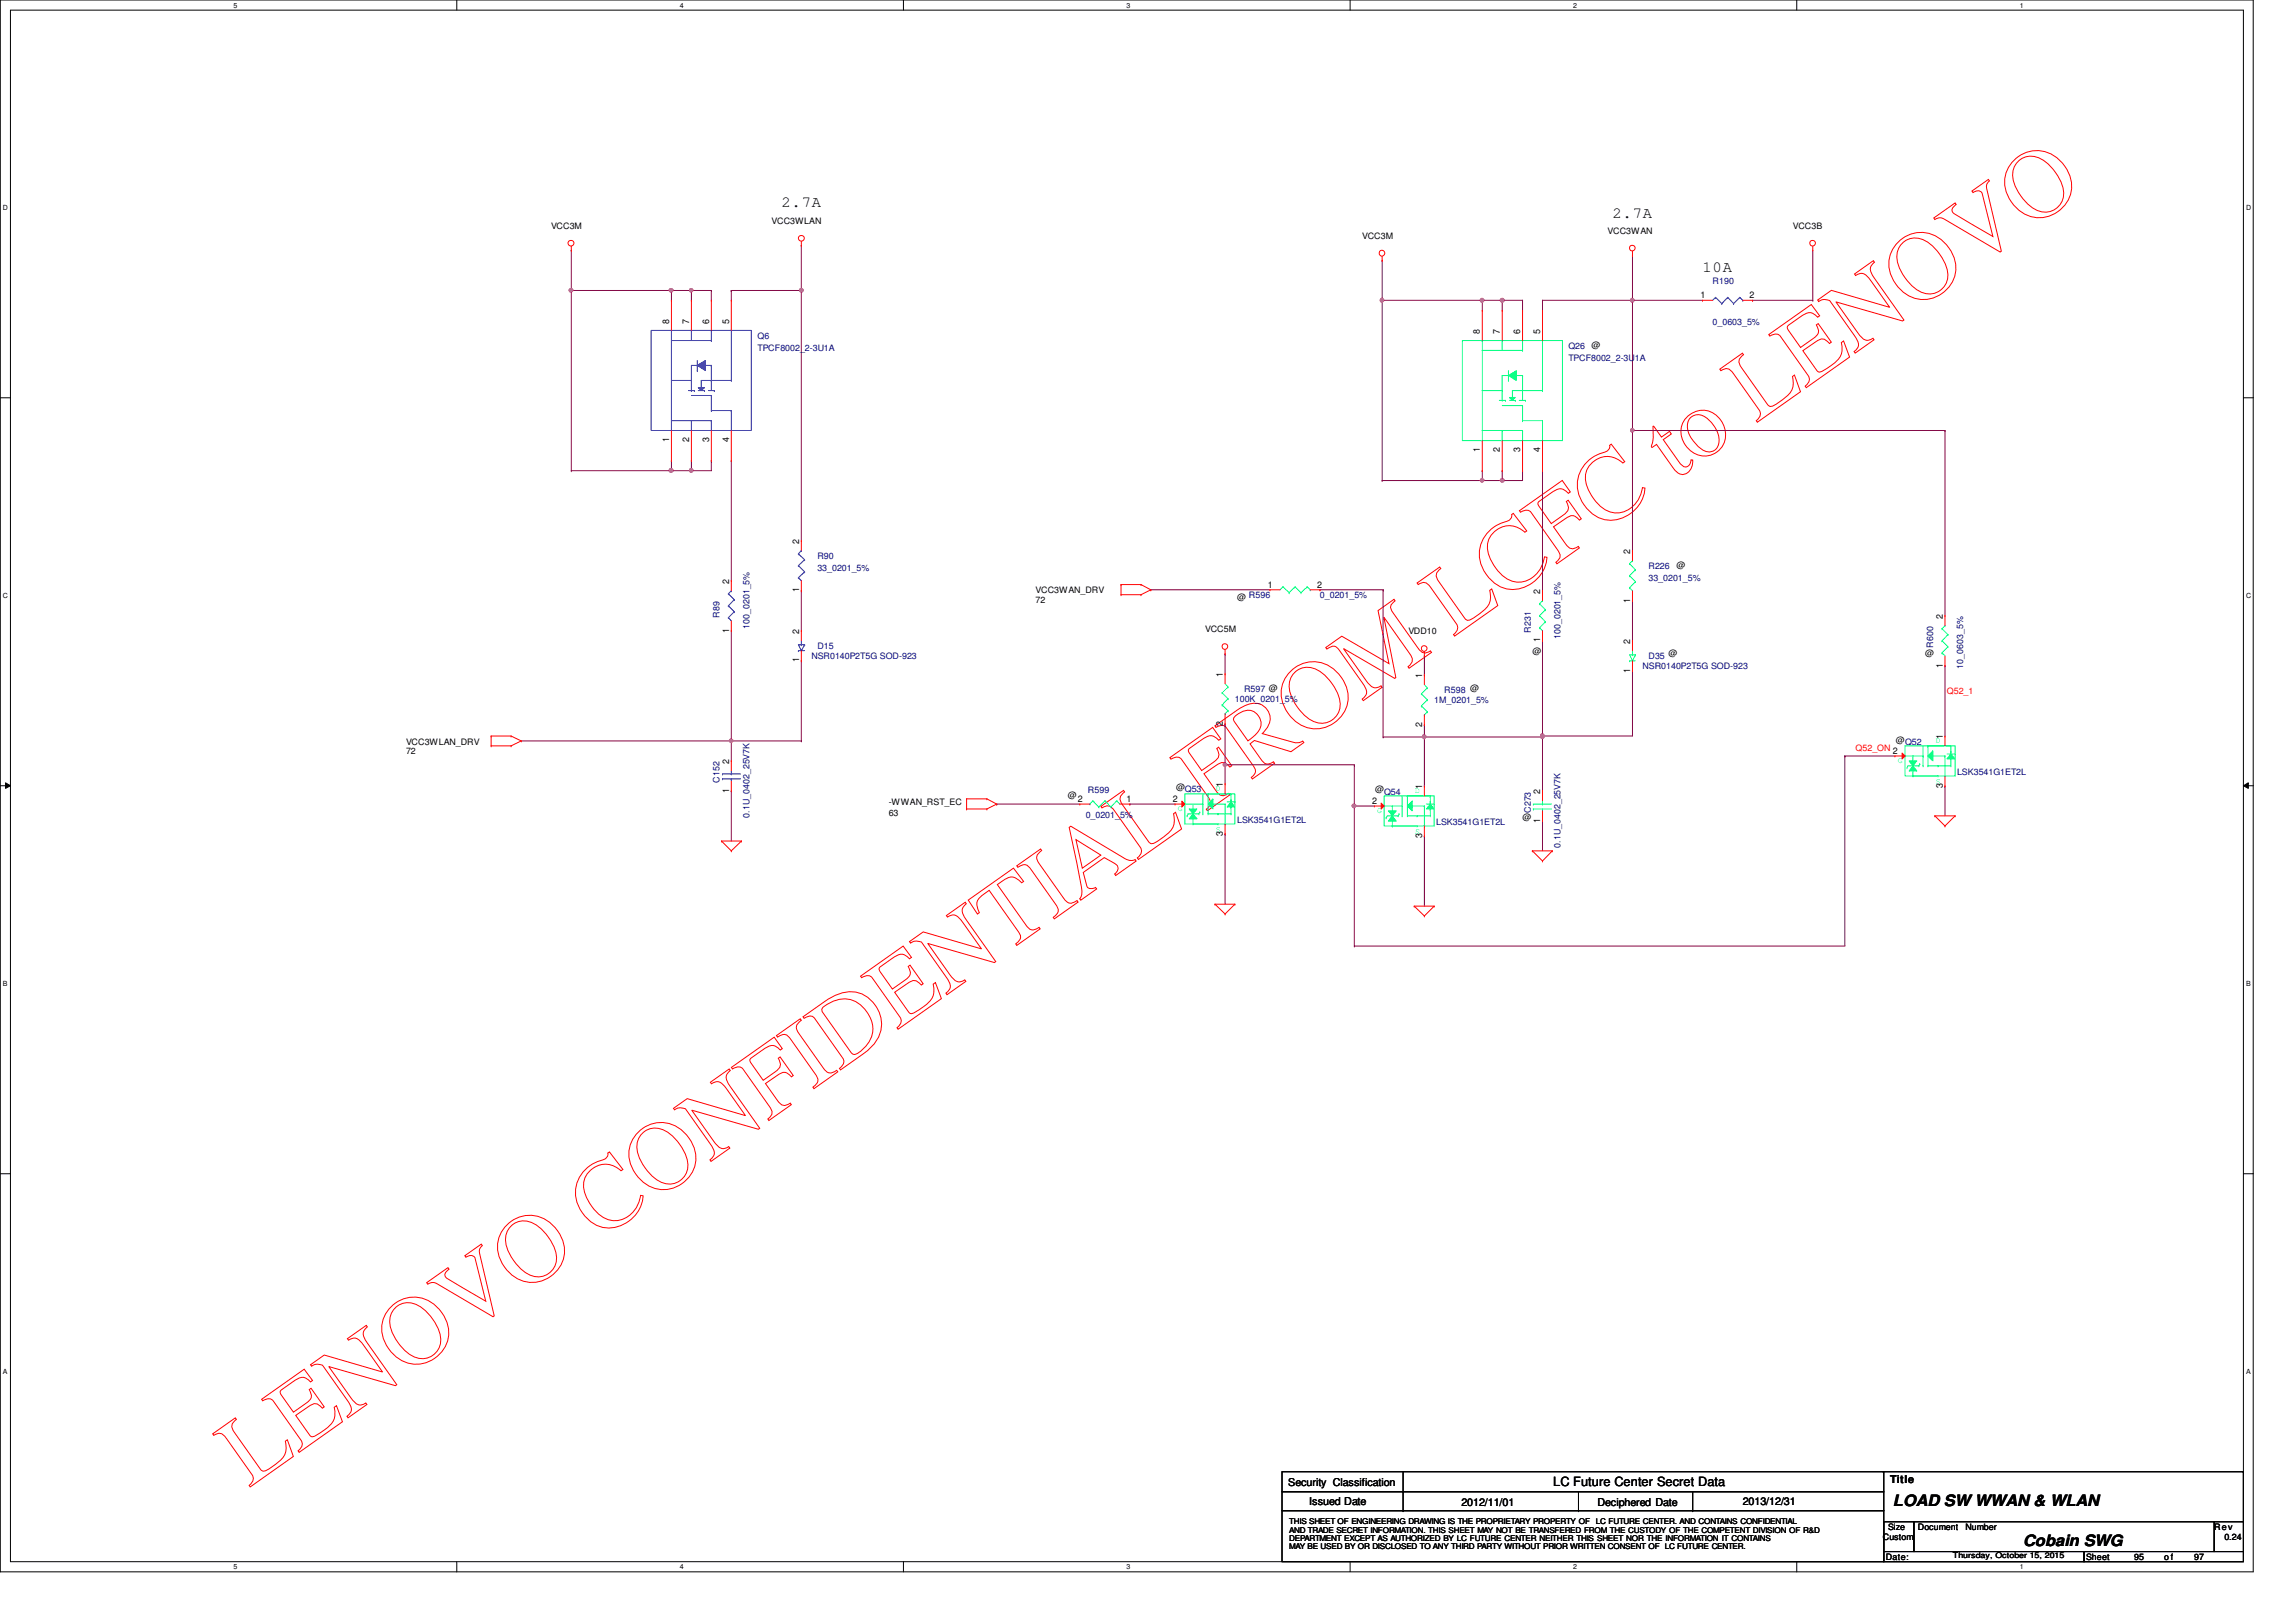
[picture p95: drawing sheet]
<svg xmlns="http://www.w3.org/2000/svg" width="297mm" height="210mm" viewBox="0 0 297 210" stroke-linecap="round" stroke-linejoin="round" font-family="sans-serif">
<defs><g id="words">
<text font-size="12.7" fill="#f00" x="32.2" y="192.5" transform="rotate(-35 32.2 192.5)">LENOVO CONFIDENTIAL FROM LCFC to LENOVO</text>
<g font-size="2">
<text x="101.1" y="26.8">2.7A</text>
<text x="208.6" y="28.2">2.7A</text>
<text x="220.3" y="35.3">10A</text>
<text x="244.9" y="194.9">LOAD SW WWAN &amp; WLAN</text>
<text x="261.7" y="200.1">Cobain SWG</text>
</g>
<text font-size="1.7" x="201" y="192.3">LC Future Center Secret Data</text>
<g font-size="1.4">
<text x="244.5" y="191.9">Title</text>
<text x="166.7" y="192.3">Security Classification</text>
<text x="169.4" y="194.7">Issued Date</text>
<text x="189.1" y="194.9">2012/11/01</text>
<text x="206.7" y="194.9">Deciphered Date</text>
<text x="225.5" y="194.7">2013/12/31</text>
</g>
<g font-size="1.2">
<text x="86.6" y="41.9" transform="rotate(-90 86.6 41.9)">8</text>
<text x="89.2" y="41.9" transform="rotate(-90 89.2 41.9)">7</text>
<text x="91.7" y="41.9" transform="rotate(-90 91.7 41.9)">6</text>
<text x="94.3" y="41.9" transform="rotate(-90 94.3 41.9)">5</text>
<text x="220" y="38.6">1</text>
<text x="226.4" y="38.6">2</text>
<text x="191.5" y="43.2" transform="rotate(-90 191.5 43.2)">8</text>
<text x="194.1" y="43.2" transform="rotate(-90 194.1 43.2)">7</text>
<text x="196.7" y="43.2" transform="rotate(-90 196.7 43.2)">6</text>
<text x="199.3" y="43.2" transform="rotate(-90 199.3 43.2)">5</text>
<text x="86.6" y="57.2" transform="rotate(-90 86.6 57.2)">1</text>
<text x="89.2" y="57.2" transform="rotate(-90 89.2 57.2)">2</text>
<text x="91.7" y="57.2" transform="rotate(-90 91.7 57.2)">3</text>
<text x="94.3" y="57.2" transform="rotate(-90 94.3 57.2)">4</text>
<text x="191.5" y="58.5" transform="rotate(-90 191.5 58.5)">1</text>
<text x="194.1" y="58.5" transform="rotate(-90 194.1 58.5)">2</text>
<text x="196.7" y="58.5" transform="rotate(-90 196.7 58.5)">3</text>
<text x="199.3" y="58.5" transform="rotate(-90 199.3 58.5)">4</text>
<text x="103.4" y="70.4" transform="rotate(-90 103.4 70.4)">2</text>
<text x="210.9" y="71.7" transform="rotate(-90 210.9 71.7)">2</text>
<text x="94.3" y="75.6" transform="rotate(-90 94.3 75.6)">2</text>
<text x="103.4" y="76.7" transform="rotate(-90 103.4 76.7)">1</text>
<text x="164" y="76">1</text>
<text x="170.4" y="76">2</text>
<text x="199.3" y="76.8" transform="rotate(-90 199.3 76.8)">2</text>
<text x="210.9" y="78" transform="rotate(-90 210.9 78)">1</text>
<text x="94.3" y="81.9" transform="rotate(-90 94.3 81.9)">1</text>
<text x="103.4" y="82" transform="rotate(-90 103.4 82)">2</text>
<text x="199.3" y="83.1" transform="rotate(-90 199.3 83.1)">1</text>
<text x="210.9" y="83.3" transform="rotate(-90 210.9 83.3)">2</text>
<text x="251.3" y="80.1" transform="rotate(-90 251.3 80.1)">2</text>
<text x="103.4" y="85.7" transform="rotate(-90 103.4 85.7)">1</text>
<text x="158.2" y="87.6" transform="rotate(-90 158.2 87.6)">1</text>
<text x="184" y="87.7" transform="rotate(-90 184 87.7)">1</text>
<text x="210.9" y="87" transform="rotate(-90 210.9 87)">1</text>
<text x="251.3" y="86.4" transform="rotate(-90 251.3 86.4)">1</text>
<text x="158.2" y="93.9" transform="rotate(-90 158.2 93.9)">2</text>
<text x="184" y="94" transform="rotate(-90 184 94)">2</text>
<text x="251.3" y="95.6" transform="rotate(-90 251.3 95.6)">1</text>
<text x="94.3" y="98.9" transform="rotate(-90 94.3 98.9)">2</text>
<text x="158.2" y="101.9" transform="rotate(-90 158.2 101.9)">1</text>
<text x="244.9" y="97.5">2</text>
<text x="251.3" y="101.9" transform="rotate(-90 251.3 101.9)">3</text>
<text x="94.3" y="102.6" transform="rotate(-90 94.3 102.6)">1</text>
<text x="139.4" y="103.8">2</text>
<text x="145.8" y="103.8">1</text>
<text x="151.7" y="103.8">2</text>
<text x="177.5" y="104">2</text>
<text x="184" y="102.1" transform="rotate(-90 184 102.1)">1</text>
<text x="199.3" y="106.5" transform="rotate(-90 199.3 106.5)">1</text>
<text x="199.3" y="102.7" transform="rotate(-90 199.3 102.7)">2</text>
<text x="158.2" y="108.2" transform="rotate(-90 158.2 108.2)">3</text>
<text x="184" y="108.4" transform="rotate(-90 184 108.4)">3</text>
</g>
<g font-size="1.1">
<text x="71.3" y="29.6">VCC3M</text>
<text x="99.8" y="29">VCC3WLAN</text>
<text x="231.9" y="29.6">VCC3B</text>
<text x="176.2" y="30.9">VCC3M</text>
<text x="208" y="30.3">VCC3WAN</text>
<text x="205.9" y="45">@</text>
<text x="134" y="76.8">VCC3WAN_DRV</text>
<text x="160.1" y="77.7">@ R596</text>
<text x="216.9" y="73.5">@</text>
<text x="134" y="78.1">72</text>
<text x="155.9" y="81.8">VCC5M</text>
<text x="182.2" y="82.1">VDD10</text>
<text x="198.2" y="84.7">@</text>
<text x="215.9" y="84.9">@</text>
<text x="249" y="84.9">@</text>
<text x="52.5" y="96.4">VCC3WLAN_DRV</text>
<text x="52.5" y="97.6">72</text>
<text x="245.3" y="96.2">@Q52</text>
<text x="115" y="104.2">-WWAN_RST_EC</text>
<text x="115" y="105.5">63</text>
<text x="138.1" y="103.2">@</text>
<text x="152.1" y="102.3">@Q53</text>
<text x="177.9" y="102.5">@</text>
<text x="197" y="106.2">@</text>
<text x="243.6" y="199.3">Custom</text>
<text x="244" y="201.9">Date:</text>
<text x="244.3" y="198">Size</text>
<text x="248.1" y="198">Document</text>
<text x="254.3" y="198">Number</text>
<text x="269.9" y="201.9">Sheet</text>
<text x="276.1" y="201.9">95</text>
<text x="280" y="201.9">o f</text>
<text x="283.9" y="201.9">97</text>
<text x="286.5" y="198">Rev</text>
<text x="287.8" y="199.3">0.24</text>
</g>
<g font-size="1.1" fill="#000080">
<text x="221.6" y="36.7">R190</text>
<text x="98" y="43.9">Q6</text>
<text x="98" y="45.4">TPCF8002_2-3U1A</text>
<text x="202.9" y="45.2">Q26</text>
<text x="202.9" y="46.7">TPCF8002_2-3U1A</text>
<text x="221.6" y="42">0_0603_5%</text>
<text x="105.7" y="72.3">R90</text>
<text x="105.7" y="73.9">33_0201_5%</text>
<text x="170.8" y="77.4">0_0201_5%</text>
<text x="213.3" y="73.7">R226</text>
<text x="213.3" y="75.2">33_0201_5%</text>
<text x="93.1" y="79.9" transform="rotate(-90 93.1 79.9)">R89</text>
<text x="97" y="81.4" transform="rotate(-90 97 81.4)">100_0201_5%</text>
<text x="198" y="81.9" transform="rotate(-90 198 81.9)">R231</text>
<text x="201.9" y="82.7" transform="rotate(-90 201.9 82.7)">100_0201_5%</text>
<text x="250.1" y="83.8" transform="rotate(-90 250.1 83.8)">R600</text>
<text x="105" y="85.3">NSR0140P2T5G SOD-923</text>
<text x="105.7" y="84">D15</text>
<text x="160.9" y="89.6">R597 @</text>
<text x="186.9" y="89.7">R598 @</text>
<text x="212.5" y="86.6">NSR0140P2T5G SOD-923</text>
<text x="213.3" y="85.3">D35</text>
<text x="254" y="86.5" transform="rotate(-90 254 86.5)">10_0603_5%</text>
<text x="159.8" y="90.9">100K_0201_5%</text>
<text x="185.5" y="91">1M_0201_5%</text>
<text x="93.1" y="101.3" transform="rotate(-90 93.1 101.3)">C152</text>
<text x="253.2" y="100.3">LSK3541G1ET2L</text>
<text x="97" y="105.8" transform="rotate(-90 97 105.8)">0.1U_0402_25V7K</text>
<text x="140.5" y="105.9">0_0201_5%</text>
<text x="140.8" y="102.7">R599</text>
<text x="160.1" y="106.6">LSK3541G1ET2L</text>
<text x="179.1" y="102.8">Q54</text>
<text x="185.8" y="106.8">LSK3541G1ET2L</text>
<text x="198" y="105.2" transform="rotate(-90 198 105.2)">C273</text>
<text x="201.9" y="109.7" transform="rotate(-90 201.9 109.7)">0.1U_0402_25V7K</text>
</g>
<g font-size="1.1" fill="#f00">
<text x="251.9" y="89.9">Q52_1</text>
<text x="240.1" y="97.2">Q52_ON</text>
</g>
<g font-size="1.1" fill="#00ff80">
<text x="245.5" y="98.8">G</text>
<text x="250.4" y="96.2">D</text>
<text x="250.4" y="101.5">S</text>
<text x="152.4" y="105">G</text>
<text x="157.3" y="102.4">D</text>
<text x="157.3" y="107.7">S</text>
<text x="178.2" y="105.2">G</text>
<text x="183.1" y="102.7">D</text>
<text x="183.1" y="108">S</text>
</g>
<g font-size="1">
<text x="166.8" y="197.3">THIS SHEET OF ENGINEERING DRAWING IS THE PROPRIETARY PROPERTY OF</text>
<text x="206.5" y="197.3">LC FUTURE CENTER. AND CONTAINS CONFIDENTIAL</text>
<text x="166.8" y="198.3">AND TRADE SECRET INFORMATION. THIS SHEET MAY NOT BE TRANSFERED FROM THE CUSTODY OF THE COMPETENT DIVISION OF R&amp;D</text>
<text x="166.8" y="199.4">DEPARTMENT EXCEPT AS AUTHORIZED BY LC FUTURE CENTER NEITHER THIS SHEET NOR THE INFORMATION IT CONTAINS</text>
<text x="166.8" y="200.4">MAY BE USED BY OR DISCLOSED TO ANY THIRD PARTY WITHOUT PRIOR WRITTEN CONSENT OF LC FUTURE CENTER.</text>
<text x="252.6" y="201.7">Thursday, October 15, 2015</text>
</g>
<g font-size=".9">
<text x="30.2" y="1">5</text>
<text x="88" y="1">4</text>
<text x="145.8" y="1">3</text>
<text x="203.5" y="1">2</text>
<text x="261.3" y="1">1</text>
<text x=".4" y="27.2">D</text>
<text x="290.6" y="27.2">D</text>
<text x=".4" y="77.3">C</text>
<text x="290.6" y="77.3">C</text>
<text x=".4" y="127.6">B</text>
<text x="290.6" y="127.6">B</text>
<text x=".4" y="177.8">A</text>
<text x="290.6" y="177.8">A</text>
<text x="30.2" y="203.1">5</text>
<text x="88" y="203.1">4</text>
<text x="145.8" y="203.1">3</text>
<text x="203.5" y="203.1">2</text>
<text x="261.3" y="203.1">1</text>
</g>
</g></defs>
<path d="M0 0h291.5v203.4h-291.5zM1.4 1.3h288.8v200.8h-288.8z" fill="none" stroke="#000" stroke-width=".13"/>
<g fill="#fff">
<path d="M30.2 .2h.5v1h-.5z"/>
<path d="M30.2 202.3h.5v1h-.5z"/>
</g>
<path d="M59.1 0v1.3M59.1 202.1v1.3" fill="none" stroke="#000" stroke-width=".13"/>
<g fill="#fff">
<path d="M88 .2h.5v1h-.5z"/>
<path d="M88 202.3h.5v1h-.5z"/>
</g>
<path d="M116.9 0v1.3M116.9 202.1v1.3" fill="none" stroke="#000" stroke-width=".13"/>
<g fill="#fff">
<path d="M145.8 .2h.5v1h-.5z"/>
<path d="M145.8 202.3h.5v1h-.5z"/>
</g>
<path d="M174.7 0v1.3M174.7 202.1v1.3" fill="none" stroke="#000" stroke-width=".13"/>
<g fill="#fff">
<path d="M203.5 .2h.5v1h-.5z"/>
<path d="M203.5 202.3h.5v1h-.5z"/>
</g>
<path d="M232.4 0v1.3M232.4 202.1v1.3" fill="none" stroke="#000" stroke-width=".13"/>
<g fill="#fff">
<path d="M261.3 .2h.5v1h-.5z"/>
<path d="M261.3 202.3h.5v1h-.5z"/>
<path d="M.4 26.4h.6v1h-.6z"/>
<path d="M290.6 26.4h.6v1h-.6z"/>
<path d="M.4 76.5h.6v1.1h-.6z"/>
<path d="M290.6 76.5h.6v1.1h-.6z"/>
</g>
<path d="M0 51.5h1.4M290.2 51.5h1.3" fill="none" stroke="#000" stroke-width=".13"/>
<g fill="#fff">
<path d="M.4 126.7h.6v1.1h-.6z"/>
<path d="M290.6 126.7h.6v1.1h-.6z"/>
</g>
<path d="M0 101.7h1.4M.7 101.3l.7 .4-.7 .3zM290.2 101.7l.7-.4v.7zM290.2 101.7h1.3" fill="none" stroke="#000" stroke-width=".13"/>
<path d="M.7 101.3l.7 .4-.7 .3zM290.2 101.7l.7-.4v.7z" fill="#000"/>
<g fill="#fff">
<path d="M.4 177h.5v1h-.5z"/>
<path d="M290.6 177h.5v1h-.5z"/>
</g>
<path d="M0 151.9h1.4M290.2 151.9h1.3" fill="none" stroke="#000" stroke-width=".13"/>
<path d="M103.7 37.6h.1M103.7 37.6v32.4" fill="none" stroke="#800040" stroke-width=".13"/>
<circle cx="103.7" cy="37.6" r=".25" fill="#f0f"/>
<circle cx="103.7" cy="37.6" r=".25" fill="none" stroke="#f0f" stroke-width=".13"/>
<g fill="none" stroke="#800040" stroke-width=".13">
<path d="M94.6 37.6h.1M103.7 31.7h.1M103.7 31.7v5.9h-9.1M211.2 38.9v16.8M211.2 55.7h.1M103.7 76.5h.1M103.7 76.5v5.1M103.7 85.5h.1M103.7 85.5v10.4M211.2 86.8h.1M211.2 86.8v8.4M94.6 102.4h.1"/>
<path d="M94.6 102.4v6.4"/>
</g>
<path d="M211 38.7l.2-.1 .2 .1-.1 .3-.1 .1-.2-.1z" fill-rule="evenodd" fill="#f0f"/>
<path d="M211 38.7l.2-.1 .2 .1-.1 .3-.1 .1-.2-.1z" fill="none" stroke="#f0f" stroke-width=".13"/>
<path d="M211 55.5h.3l.1 .2-.1 .1-.1 .1-.2-.1z" fill-rule="evenodd" fill="#f0f"/>
<path d="M211 55.5h.3l.1 .2-.1 .1-.1 .1-.2-.1z" fill="none" stroke="#f0f" stroke-width=".13"/>
<g fill="none" stroke="#800040" stroke-width=".13">
<path d="M73.9 37.6h.1M73.9 37.6v23.3M199.6 38.9h.1M199.6 38.9h20.7M211.2 33.1h.1M211.2 38.9h.1M211.2 33.1v5.8M226.7 38.9h.1M226.7 38.9h7.8M89.4 59.6h.1M89.4 59.6v1.3M92 59.6h.1"/>
<path d="M92 59.6v1.3h-2.6M89.4 60.9h.1M211.2 77.7h.1M211.2 77.7v5.2M199.6 95.2h.1M199.6 95.4h.1M199.6 95.4v7M199.6 95.2h11.6M199.6 106.3h.1M199.6 106.3v3.8"/>
</g>
<path d="M89.3 60.7l.1-.1 .2 .1v.3l-.2 .1-.1-.1z" fill-rule="evenodd" fill="#f0f"/>
<path d="M89.3 60.7l.1-.1 .2 .1v.3l-.2 .1-.1-.1z" fill="none" stroke="#f0f" stroke-width=".13"/>
<path d="M86.9 59.6h.1M86.9 59.6v1.3M73.9 60.9h.1M73.9 60.9h15.5M86.9 60.9h.1" fill="none" stroke="#800040" stroke-width=".13"/>
<circle cx="86.8" cy="60.9" r=".26" fill="#f0f"/>
<circle cx="86.8" cy="60.9" r=".26" fill="none" stroke="#f0f" stroke-width=".13"/>
<path d="M73.9 37.6h.1M73.9 37.6h13M86.9 37.6h.1M86.9 37.6v1.3" fill="none" stroke="#800040" stroke-width=".13"/>
<circle cx="86.8" cy="37.6" r=".25" fill="#f0f"/>
<circle cx="86.8" cy="37.6" r=".25" fill="none" stroke="#f0f" stroke-width=".13"/>
<circle cx="73.9" cy="37.6" r=".25" fill="#f0f"/>
<circle cx="73.9" cy="37.6" r=".25" fill="none" stroke="#f0f" stroke-width=".13"/>
<path d="M73.9 32.4h.1M73.9 32.4v5.2M86.9 37.6h.1M86.9 37.6h5.1M89.4 37.6h.1M89.4 37.6v1.3M92 37.6h.1M92 37.6v1.3" fill="none" stroke="#800040" stroke-width=".13"/>
<path d="M89.3 37.4h.3l.1 .1-.1 .2-.2 .1-.1-.1z" fill-rule="evenodd" fill="#f0f"/>
<path d="M89.3 37.4h.3l.1 .1-.1 .2-.2 .1-.1-.1z" fill="none" stroke="#f0f" stroke-width=".13"/>
<path d="M94.6 37.6h.1M94.6 37.6v1.3M67.4 95.9h27.2M94.6 95.9h.1" fill="none" stroke="#800040" stroke-width=".13"/>
<path d="M94.4 95.7h.3l.1 .1-.1 .2-.1 .1-.2-.1z" fill-rule="evenodd" fill="#f0f"/>
<path d="M94.4 95.7h.3l.1 .1-.1 .2-.1 .1-.2-.1z" fill="none" stroke="#f0f" stroke-width=".13"/>
<path d="M194.3 62.2h.1M194.3 62.2h2.7M94.6 95.9h.1M94.6 95.9v2.6M94.6 95.9h9.1M103.7 95.9h.1" fill="none" stroke="#800040" stroke-width=".13"/>
<circle cx="194.4" cy="62.2" r=".25" fill="#f0f"/>
<circle cx="194.4" cy="62.2" r=".25" fill="none" stroke="#f0f" stroke-width=".13"/>
<path d="M178.8 38.9h.1M178.8 38.9v23.3" fill="none" stroke="#800040" stroke-width=".13"/>
<path d="M178.6 38.7l.2-.1 .2 .1-.1 .3-.1 .1-.2-.1z" fill-rule="evenodd" fill="#f0f"/>
<path d="M178.6 38.7l.2-.1 .2 .1-.1 .3-.1 .1-.2-.1z" fill="none" stroke="#f0f" stroke-width=".13"/>
<path d="M178.8 62.2h.1M191.8 62.2h.1M191.8 60.9h.1M191.8 60.9v1.3M194.3 60.9h.1M194.3 60.9v1.3h-15.5M197 60.9h.1M197 60.9v1.3" fill="none" stroke="#800040" stroke-width=".13"/>
<path d="M191.6 62h.3l.1 .1-.1 .2-.2 .1-.1-.1z" fill-rule="evenodd" fill="#f0f"/>
<path d="M191.6 62h.3l.1 .1-.1 .2-.2 .1-.1-.1z" fill="none" stroke="#f0f" stroke-width=".13"/>
<path d="M178.8 38.9h.1M178.8 38.9h13M191.8 38.9h.1M191.8 38.9v1.3" fill="none" stroke="#800040" stroke-width=".13"/>
<path d="M191.6 38.7l.1-.1 .2 .1v.3l-.2 .1-.1-.1z" fill-rule="evenodd" fill="#f0f"/>
<path d="M191.6 38.7l.1-.1 .2 .1v.3l-.2 .1-.1-.1z" fill="none" stroke="#f0f" stroke-width=".13"/>
<path d="M178.8 33.7h.1M178.8 33.7v5.2M194.3 38.9h.1M194.3 38.9v1.3" fill="none" stroke="#800040" stroke-width=".13"/>
<circle cx="194.3" cy="38.9" r=".26" fill="#f0f"/>
<circle cx="194.3" cy="38.9" r=".26" fill="none" stroke="#f0f" stroke-width=".13"/>
<g fill="none" stroke="#800040" stroke-width=".13">
<path d="M191.8 38.9h.1M191.8 38.9h5.2M194.3 38.9h.1M197 38.9h.1M197 38.9v1.3M199.6 38.9h.1M199.6 38.9v1.3M234.5 38.9h.1M234.5 32.4v6.5M94.6 59.6h.1M94.6 59.6v15.5M94.6 95.9h.1"/>
<path d="M94.6 81.6v14.3M199.6 95.2h.1M199.6 82.9v12.3"/>
</g>
<path d="M199.4 95h.1l.2 .1v.3l-.2 .1-.1-.1z" fill-rule="evenodd" fill="#f0f"/>
<path d="M199.4 95h.1l.2 .1v.3l-.2 .1-.1-.1z" fill="none" stroke="#f0f" stroke-width=".13"/>
<g fill="none" stroke="#800040" stroke-width=".13">
<path d="M158.5 84.6h.1M158.5 99h.1M158.5 84.6v2.6M158.5 99v2.4M158.5 99h16.7M184.3 95.4h.1M184.3 84.9h.1M184.3 95.4h15.3M184.3 84.9v2.4M158.5 107.9h.1M158.5 107.9v9.1M184.3 108.2h.1"/>
<path d="M184.3 108.2v9.1"/>
</g>
<path d="M158.3 98.8h.3l.1 .1-.1 .2-.1 .1-.2-.1z" fill-rule="evenodd" fill="#f0f"/>
<path d="M158.3 98.8h.3l.1 .1-.1 .2-.1 .1-.2-.1z" fill="none" stroke="#f0f" stroke-width=".13"/>
<path d="M175.2 99h.1M175.2 99v5.3M175.2 104.3h.1M175.2 104.3h2.6" fill="none" stroke="#800040" stroke-width=".13"/>
<circle cx="175.2" cy="104.3" r=".25" fill="#f0f"/>
<circle cx="175.2" cy="104.3" r=".25" fill="none" stroke="#f0f" stroke-width=".13"/>
<g fill="none" stroke="#800040" stroke-width=".13">
<path d="M211.2 55.7h.1M211.2 55.7h40.4M251.6 55.7h.1M251.6 55.7v24M158.5 93.7h.1M158.5 93.7v5.3M178.9 95.4h.1M178.9 95.4h5.4M184.3 95.4h.1M184.3 95.4v6.3M238.7 97.8h.1M238.7 97.8v24.6h-63.5"/>
<path d="M238.7 97.8h6.4M251.6 86.1h.1M251.6 86.1v9.1M175.2 104.3h.1M175.2 104.3v18.1M251.6 101.7h.1M251.6 101.7v3.9M175.2 122.4h.1"/>
</g>
<path d="M184.1 95.1h.1l.2 .1v.3l-.2 .1-.1-.1z" fill-rule="evenodd" fill="#f0f"/>
<path d="M184.1 95.1h.1l.2 .1v.3l-.2 .1-.1-.1z" fill="none" stroke="#f0f" stroke-width=".13"/>
<path d="M148.9 76.3h.1M148.9 76.3h15.4M170.8 76.3h.1M170.8 76.3h8.1M178.9 76.3h.1M178.9 76.3v19.1M199.6 95.4h.1M199.6 95.2v.2M146.2 104.1h.1M146.2 104.1h5.8" fill="none" stroke="#800040" stroke-width=".13"/>
<path d="M199.4 95.1h.1l.2 .1v.3l-.2 .1-.1-.1z" fill-rule="evenodd" fill="#f0f"/>
<path d="M199.4 95.1h.1l.2 .1v.3l-.2 .1-.1-.1z" fill="none" stroke="#f0f" stroke-width=".13"/>
<path d="M211.2 55.7v15.5M199.6 76.5h.1M199.6 60.9v15.6M211.2 71.2h.1M184.3 93.8h.1M184.3 93.8v1.6M128.9 104.1h.1M128.9 104.1h10.8" fill="none" stroke="#800040" stroke-width=".13"/>
<g fill="none" stroke="#f00" stroke-width=".13">
<path d="M73.9 32.4h.1M73.9 31.9v.5M103.7 31.7h.1M103.7 31.2v.5M178.8 33.7h.1M178.8 33.2v.5M211.2 33.1h.1M211.2 32.5v.6M220.3 38.9h.1M220.3 38.9h1.3M225.5 38.9h1.2M226.7 38.9h.1"/>
<path d="M234.5 32.4h.1M234.5 31.9v.5M145 75.6h.1M145 77h.1M145 75.6h2.6M145 75.6v1.4M145 77h2.6M147.6 75.6h.1M147.6 77h.1M147.6 75.6l1.3 .7M148.9 76.3h.1M148.9 76.3l-1.3 .7"/>
<path d="M63.5 95.2h.1M63.5 96.5h.1M63.5 95.2h2.6M63.5 95.2v1.3M63.5 96.5h2.6M66.1 95.2h.1M66.1 96.5h.1M66.1 95.2l1.3 .7M67.4 95.9h.1M67.4 95.9l-1.3 .6M158.5 84.6h.1M158.5 84.1v.5"/>
<path d="M184.3 84.9h.1M184.3 84.3v.6M93.3 108.8h.1M93.3 108.8h2.6M93.3 108.8l1.3 1.3M94.6 110.1h.1M95.9 108.8h.1M95.9 108.8l-1.3 1.3M125 104.7h.1M125 103.4h.1M125 103.4h2.7M125 104.7h2.7"/>
<path d="M125 103.4v1.3M127.7 103.4h.1M127.7 104.7h.1M127.7 103.4l1.2 .7M128.9 104.1h.1M128.9 104.1l-1.2 .6M157.2 117h.1M157.2 117h2.6M157.2 117l1.3 1.3M158.5 118.3h.1M159.8 117h.1M159.8 117l-1.3 1.3"/>
<path d="M183 117.3h.1M183 117.3h2.5M183 117.3l1.3 1.2M184.3 118.5h.1M185.5 117.3h.1M185.5 117.3l-1.2 1.2M198.2 110.1h.1M198.2 110.1h2.6M198.2 110.1l1.4 1.3M199.6 111.4h.1M200.8 110.1h.1M200.8 110.1l-1.2 1.3"/>
<path d="M250.3 105.6h.1M250.3 105.6h2.6M250.3 105.6l1.3 1.3M251.6 106.9h.1M252.9 105.6h.1M252.9 105.6l-1.3 1.3"/>
<circle cx="73.9" cy="31.5" r=".37"/>
<circle cx="103.7" cy="30.8" r=".37"/>
<circle cx="178.8" cy="32.8" r=".38"/>
<circle cx="211.2" cy="32.1" r=".37"/>
<circle cx="234.5" cy="31.5" r=".37"/>
<circle cx="158.5" cy="83.7" r=".37"/>
<circle cx="184.2" cy="83.9" r=".37"/>
</g>
<g fill="none" stroke="#000" stroke-width=".13">
<path d="M165.9 190.5h77.8v2.5h-77.8zM165.9 193h77.8v2.5h-77.8zM165.9 195.5h77.8v6.6h-77.8zM181.5 193h.1M181.5 195.5h.1M181.5 190.5v5M204.2 195.5h.1M204.2 193v2.5M219 195.5h.1M219 193v2.5M243.6 190.5h46.6M243.7 196.9h3.9v3.9h-3.9z"/>
<path d="M247.6 196.9h38.9v3.9h-38.9zM286.5 196.9h3.7v3.9h-3.7zM290.2 190.5h.1M290.2 190.5v6.4M243.7 200.8h25.9v1.3h-25.9zM269.6 200.8h20.6v1.3h-20.6z"/>
</g>
<path d="M222 38.5h.1M222 38.5l-.4 .4M222 38.5l.8 .8M222.8 39.3h.1M223.5 38.5h.1M223.5 38.5l-.7 .8M223.5 38.5l.8 .8M224.3 39.3h.1M225.1 38.5h.1M225.1 38.5l-.8 .8M225.1 38.5l.4 .4M225.5 38.9h.1" fill="none" stroke="#00f" stroke-width=".13"/>
<path d="M90.3 50.2h.8l-.4 .3z" fill="#00f"/>
<g fill="none" stroke="#00f" stroke-width=".13">
<path d="M86.9 49.2h2.5M89.1 50.5h.7M89.4 49.2h.1M89.4 51.2h2.6M89.8 50.5h.1M90.3 50.2h.8l-.4 .3zM90.3 50.5h.8M90.7 50.2h.1M91.1 50.5h.1M91.3 47.3h.7M91.6 50.5h.8M92 49.2h.1"/>
<path d="M92 47.3h.1M92 51.2h.1M92 53.1h.1M92 51.2v1.9M92.4 50.5h.1M94.6 49.2h-3.9v1"/>
</g>
<path d="M90.2 47.3l1.1-.6v1.3z" fill="#00f"/>
<g fill="none" stroke="#00f" stroke-width=".13">
<path d="M84.2 42.8h13v12.9h-13zM86.9 42.8h.1M86.9 42.8v12.9M86.9 54.4h5.1M86.9 44.1h5.1M89.4 50.5h.1M89.4 54.4h.1M89.4 42.8h.1M89.4 42.8v1.3M89.4 54.4v1.3M90.2 47.3l1.1-.6v1.3zM90.2 48h.1"/>
<path d="M90.2 47.3h.1M90.2 47.3h-.8v3.2M90.2 46.7v1.3M92 47.3h.1M92 54.4h.1M92 42.8h.1M92 44.1h.1M92 42.8v1.3M92 47.3v3.2M92 54.4v1.3M92 53.1h2.6M94.6 53.1h.1"/>
<path d="M94.6 49.2h.1M94.6 42.8v6.4M94.6 53.1v2.6M94.2 79.9h.1M94.2 78.4h.1M94.2 76.8h.1M94.2 79.9l.4 .4M94.2 78.4l.8 .8M94.2 76.8l.8 .8M94.6 76.5h.1M94.6 76.5l-.4 .3M95 79.2h.1"/>
<path d="M95 77.6h.1M95 79.2l-.8 .7M95 77.6l-.8 .8M103.3 74.8h.1M103.3 73.2h.1M103.3 71.7h.1M103.3 74.8l.4 .3M103.3 73.2l.8 .8M103.3 71.7l.8 .7M103.7 71.2h.1M103.7 71.2l-.4 .5M104.1 74h.1"/>
<path d="M104.1 72.4h.1M104.1 74l-.8 .8M104.1 72.4l-.8 .8"/>
</g>
<g fill="none" stroke="#f00" stroke-width=".13">
<path d="M86.9 38.9h.1M86.9 38.9v3.9M89.4 38.9h.1M89.4 38.9v3.9M92 38.9h.1M92 38.9v3.9M94.6 38.9h.1M94.6 38.9v3.9M86.9 59.6h.1M86.9 55.7v3.9M89.4 59.6h.1M89.4 55.7v3.9"/>
<path d="M92 59.6h.1M92 55.7v3.9M94.6 59.6h.1M94.6 55.7v3.9M94.6 75.1h.1M94.6 75.1v1.4M103.7 76.5h.1M103.7 70h.1M103.7 70v1.2M103.7 75.1v1.4M164.3 76.3h.1M164.3 76.3h1.3"/>
<path d="M169.5 76.3h1.3M170.8 76.3h.1M199.6 76.5h.1M199.6 76.5v1.2M251.6 79.7h.1M251.6 79.7v1.3M94.6 81.6h.1M94.6 80.3v1.3M199.6 82.9h.1M199.6 81.6v1.3M251.6 86.1h.1M251.6 84.9v1.2"/>
<path d="M139.7 104.1h.1M139.7 104.1h1.3M144.9 104.1h1.3M146.2 104.1h.1"/>
</g>
<g fill="none" stroke="#00ff80" stroke-width=".13">
<path d="M166 75.9h.1M166 75.9l-.4 .4M166 75.9l.8 .8M166.8 76.7h.1M167.6 75.9h.1M167.6 75.9l-.8 .8M167.6 75.9l.7 .8M168.3 76.7h.1M169.1 75.9h.1M169.1 75.9l-.8 .8M169.1 75.9l.4 .4M169.5 76.3h.1"/>
<path d="M199.2 79.7h.1M199.2 78.1h.1M199.2 79.7l.7 .8M199.2 78.1l.7 .8M199.6 77.7h.1M199.6 77.7l-.4 .4M199.9 78.9h.1M199.9 78.9l-.7 .8M199.2 81.2h.1M199.2 81.2l.4 .4M199.9 80.5h.1M199.9 80.5l-.7 .7"/>
<path d="M251.2 84.5h.1M251.2 82.9h.1M251.2 81.4h.1M251.2 84.5l.4 .4M251.2 82.9l.8 .8M251.2 81.4l.8 .7M251.6 81h.1M251.6 81l-.4 .4M252 83.7h.1M252 82.1h.1M252 83.7l-.8 .8M252 82.1l-.8 .8"/>
<path d="M141 104.1h.1M141.4 103.6h.1M141.4 103.6l.8 .8M141.4 103.6l-.4 .5M142.2 104.4h.1M143 103.6h.1M143 103.6l.7 .8M143 103.6l-.8 .8M143.7 104.4h.1M144.5 103.6h.1M144.5 103.6l.4 .5M144.5 103.6l-.8 .8"/>
</g>
<path d="M250.1 97.2v1.3l-.7-.7z" fill="#00ff80"/>
<path d="M250.1 97.2v1.3l-.7-.7z" fill="none" stroke="#00ff80" stroke-width=".13"/>
<path d="M252.4 97.6l.5 .6h-1z" fill="#00ff80"/>
<g fill="none" stroke="#00ff80" stroke-width=".13">
<path d="M246.7 99.4h.1M248.2 99.1h.1M248.2 99.1h-1.4l-.1 .3M248.4 98.8h.1M248.4 98.8l-.2 .3M248.8 99.1h.1M248.8 96.5v2.6M249.4 96.5h.1M249.4 99.1h.1M249.4 96.5h3M249.4 96.5v2.6M249.4 99.1h3"/>
<path d="M250.1 97.8h.1M250.1 97.8h1.5M250.7 99.1h.1M251.6 97.8h.1M251.6 97.8v1.3M251.9 97.6h1M252.4 97.6l.5 .6h-1zM252.4 96.5h.1M252.4 97.3h.1M252.4 99.1h.1M252.4 98.2h.1M252.4 96.5v1.1"/>
<path d="M252.4 98.2v.9M252.9 97.6h.1"/>
</g>
<path d="M247.5 99.1l.5 .7h-1z" fill="#00ff80"/>
<path d="M247.5 99.1l.5 .7h-1z" fill="none" stroke="#00ff80" stroke-width=".13"/>
<path d="M247 98.5h1l-.5 .6z" fill="#00ff80"/>
<path d="M246.5 96.5h6.4v3.9h-6.4zM246.5 97.8h2.3M247 98.5h1l-.5 .6zM247.5 98.5h.1M247.5 97.8v.7M247.5 99.8v.6M248.8 97.8h.1M251.6 99.1v1.3M247.5 100.4h.1M247.5 100.4h3.2M250.7 100.4h.1M251.6 100.4h.1" fill="none" stroke="#00ff80" stroke-width=".13"/>
<path d="M246.1 97.5l.4 .3-.4 .4z" fill="#f00"/>
<path d="M245.1 97.8h.1M245.1 97.8h1.4M246.1 97.5l.4 .3-.4 .4zM251.6 95.2h.1M251.6 95.2v1.3M251.6 101.7h.1M251.6 100.4v1.3" fill="none" stroke="#f00" stroke-width=".13"/>
<path d="M156.9 103.4v1.3l-.6-.6z" fill="#00ff80"/>
<path d="M156.9 103.4v1.3l-.6-.6z" fill="none" stroke="#00ff80" stroke-width=".13"/>
<path d="M159.3 103.8l.5 .6h-1.1z" fill="#00ff80"/>
<g fill="none" stroke="#00ff80" stroke-width=".13">
<path d="M153.6 105.6h.1M155.1 105.3h.1M155.1 105.3h-1.4l-.1 .3M155.2 105.1h.1M155.2 105.1l-.1 .2M155.6 105.3h.1M155.6 102.7v2.6M156.3 102.7h.1M156.3 105.3h.1M156.3 102.7h3M156.3 102.7v2.6M156.3 105.3h3"/>
<path d="M156.9 104.1h.1M156.9 104.1h1.6M157.6 105.3h.1M158.5 104.1h.1M158.5 104.1v1.2M158.7 103.8h1.1M159.3 103.8l.5 .6h-1.1zM159.3 102.7h.1M159.3 103.5h.1M159.3 105.3h.1M159.3 104.4h.1M159.3 102.7v1.1"/>
<path d="M159.3 104.4v.9M159.8 103.8h.1"/>
</g>
<path d="M154.3 105.3l.6 .7h-1.1z" fill="#00ff80"/>
<path d="M154.3 105.3l.6 .7h-1.1z" fill="none" stroke="#00ff80" stroke-width=".13"/>
<path d="M153.8 104.7h1.1l-.6 .6z" fill="#00ff80"/>
<path d="M153.3 102.7h6.5v3.9h-6.5zM153.3 104.1h2.3M153.8 104.7h1.1l-.6 .6zM154.3 104.7h.1M154.3 106.6h.1M154.3 104.1v.6M154.3 106v.6M154.3 106.6h3.3M155.6 104.1h.1M157.6 106.6h.1M158.5 106.6h.1M158.5 105.3v1.3" fill="none" stroke="#00ff80" stroke-width=".13"/>
<path d="M152.9 103.7l.4 .4-.4 .3z" fill="#f00"/>
<path d="M152 104.1h.1M152 104.1h1.3M152.9 103.7l.4 .4-.4 .3zM158.5 101.4h.1M158.5 107.9h.1M158.5 101.4v1.3M158.5 106.6v1.3" fill="none" stroke="#f00" stroke-width=".13"/>
<path d="M195.3 51.4h.7l-.3 .4z" fill="#00ff80"/>
<g fill="none" stroke="#00ff80" stroke-width=".13">
<path d="M191.8 50.5h2.5M194 51.8h.8M194.3 50.5h.1M194.3 52.5h2.7M194.8 51.8h.1M195.3 51.4h.7l-.3 .4zM195.3 51.8h.7M195.7 51.4h.1M196 51.8h.1M196.2 48.6h.8M196.6 51.8h.8M197 50.5h.1"/>
<path d="M197 48.6h.1M197 52.5h.1M197 54.4h.1M197 52.5v1.9M197.4 51.8h.1M199.6 50.5h-3.9v.9"/>
</g>
<path d="M195.2 48.6l1-.6v1.2z" fill="#00ff80"/>
<g fill="none" stroke="#00ff80" stroke-width=".13">
<path d="M189.2 44.1h12.9v12.9h-12.9zM191.8 44.1h.1M191.8 44.1v12.9M191.8 55.7h5.2M191.8 45.3h5.2M194.3 51.8h.1M194.3 55.7h.1M194.3 44.1h.1M194.3 44.1v1.2M194.3 55.7v1.3M195.2 48.6l1-.6v1.2zM195.2 49.2h.1"/>
<path d="M195.2 48.6h.1M195.2 48.6h-.9v3.2M195.2 48v1.2M197 48.6h.1M197 55.7h.1M197 44.1h.1M197 45.3h.1M197 44.1v1.2M197 48.6v3.2M197 55.7v1.3M197 54.4h2.6M199.6 54.4h.1"/>
<path d="M199.6 50.5h.1M199.6 44.1v6.4M199.6 54.4v2.6"/>
</g>
<g fill="none" stroke="#f00" stroke-width=".13">
<path d="M191.8 40.2h.1M191.8 40.2v3.9M191.8 57v3.9M194.3 40.2h.1M194.3 40.2v3.9M194.3 57v3.9M197 40.2h.1M197 40.2v3.9M197 57v3.9M199.6 40.2h.1M199.6 40.2v3.9M199.6 57v3.9"/>
<path d="M191.8 60.9h.1M194.3 60.9h.1M197 60.9h.1M199.6 60.9h.1M94.6 98.5h.1M94.6 98.5v1.3M94.6 102.4h.1M94.6 101v1.4"/>
</g>
<path d="M94.6 99.8v.4M93.5 100.2h.1M93.5 100.8h.1M93.5 100.2h2.3M93.5 100.8h2.3M94.6 100.8h.1M94.6 100.2h.1M94.6 100.8v.2" fill="none" stroke="#00f" stroke-width=".13"/>
<path d="M182.7 103.6v1.3l-.6-.6z" fill="#00ff80"/>
<path d="M182.7 103.6v1.3l-.6-.6z" fill="none" stroke="#00ff80" stroke-width=".13"/>
<path d="M185 104.1l.5 .6h-1z" fill="#00ff80"/>
<g fill="none" stroke="#00ff80" stroke-width=".13">
<path d="M179.3 105.8h.1M180.9 105.6h.1M180.9 105.6h-1.4l-.2 .2M181 105.3h.1M181 105.3l-.1 .3M181.4 105.6h.1M181.4 103v2.6M182.1 103h.1M182.1 105.6h.1M182.1 103h2.9M182.1 103v2.6M182.1 105.6h2.9"/>
<path d="M182.7 104.3h.1M182.7 104.3h1.6M183.3 105.6h.1M184.3 104.3h.1M184.3 104.3v1.3M184.5 104.1h1M185 104.1l.5 .6h-1zM185 103h.1M185 103.8h.1M185 105.6h.1M185 104.7h.1M185 103v1.1"/>
<path d="M185 104.7v.9M185.5 104.1h.1"/>
</g>
<path d="M180.1 105.6l.5 .7h-1z" fill="#00ff80"/>
<path d="M180.1 105.6l.5 .7h-1z" fill="none" stroke="#00ff80" stroke-width=".13"/>
<path d="M179.6 104.9h1l-.5 .7z" fill="#00ff80"/>
<path d="M179.1 103h6.4v3.9h-6.4zM179.1 104.3h2.3M179.6 104.9h1l-.5 .7zM180.1 104.9h.1M180.1 106.9h.1M180.1 104.3v.6M180.1 106.3v.6M180.1 106.9h3.2M181.4 104.3h.1M183.3 106.9h.1M184.3 106.9h.1M184.3 105.6v1.3" fill="none" stroke="#00ff80" stroke-width=".13"/>
<path d="M178.7 103.9l.4 .4-.4 .4z" fill="#f00"/>
<g fill="none" stroke="#f00" stroke-width=".13">
<path d="M211.2 77.7h.1M211.2 71.2h.1M211.2 71.2v1.4M211.2 76.5v1.2M103.7 85.5h.1M103.7 81.6h.1M103.7 81.6v1.3M103.7 84.2v1.3M158.5 87.2h.1M158.5 93.7h.1M158.5 87.2v1.3M158.5 92.4v1.3"/>
<path d="M184.3 87.3h.1M184.3 93.8h.1M184.3 87.3v1.3M184.3 92.5v1.3M211.2 86.8h.1M211.2 82.9h.1M211.2 82.9v1.3M211.2 85.5v1.3M177.8 104.3h.1M177.8 104.3h1.3M178.7 103.9l.4 .4-.4 .4zM184.3 101.7h.1"/>
<path d="M184.3 108.2h.1M184.3 101.7v1.3M184.3 106.9v1.3M199.6 106.3h.1M199.6 102.4h.1M199.6 102.4v1.2M199.6 104.9v1.4"/>
</g>
<g fill="none" stroke="#00ff80" stroke-width=".13">
<path d="M210.8 76.1h.1M210.8 74.5h.1M210.8 72.9h.1M210.8 76.1l.4 .4M210.8 74.5l.8 .8M210.8 72.9l.8 .8M211.2 72.6h.1M211.2 72.6l-.4 .3M211.6 75.3h.1M211.6 73.7h.1M211.6 75.3l-.8 .8M211.6 73.7l-.8 .8"/>
<path d="M158.1 89.7h.1M158.1 91.2h.1M158.1 89.7l.8 .7M158.1 91.2l.8 .8M158.5 92.4h.1M158.5 88.5l.4 .4M158.9 88.9h.1M158.9 90.4h.1M158.9 92h.1M158.9 88.9l-.8 .8M158.9 90.4l-.8 .8M158.9 92l-.4 .4"/>
<path d="M183.9 89.8h.1M183.9 91.4h.1M183.9 89.8l.8 .8M183.9 91.4l.8 .7M184.3 92.5h.1M184.3 88.6l.4 .4M184.7 89h.1M184.7 90.6h.1M184.7 92.1h.1M184.7 89l-.8 .8M184.7 90.6l-.8 .8M184.7 92.1l-.4 .4"/>
<path d="M210.8 85.5h.1M210.8 85.5h.8M211.2 85.5h.1M211.2 84.8h.1M211.2 84.2v.6M211.6 84.8h.1M211.6 84.8h-.8l.4 .7M211.6 84.8l-.4 .7M198.4 104.1h.1M198.4 104.7h.1M198.4 104.1h2.3M198.4 104.7h2.3"/>
<path d="M199.6 104.7h.1M199.6 104.1h.1M199.6 103.6v.5M199.6 104.7v.2"/>
</g>
<path d="M103.3 84.2h.1M103.3 84.2h.8M103.7 84.2h.1M103.7 83.4h.1M103.7 82.9v.5M104.1 83.4h.1M104.1 83.4h-.8l.4 .8M104.1 83.4l-.4 .8" fill="none" stroke="#00f" stroke-width=".13"/>
<circle cx="103.7" cy="37.6" r=".25" fill="#f0f"/>
<circle cx="103.7" cy="37.6" r=".25" fill="none" stroke="#f0f" stroke-width=".13"/>
<path d="M211 38.7l.2-.1 .2 .1-.1 .3-.1 .1-.2-.1z" fill-rule="evenodd" fill="#f0f"/>
<path d="M211 38.7l.2-.1 .2 .1-.1 .3-.1 .1-.2-.1z" fill="none" stroke="#f0f" stroke-width=".13"/>
<path d="M211 55.5h.3l.1 .2-.1 .1-.1 .1-.2-.1z" fill-rule="evenodd" fill="#f0f"/>
<path d="M211 55.5h.3l.1 .2-.1 .1-.1 .1-.2-.1z" fill="none" stroke="#f0f" stroke-width=".13"/>
<path d="M89.3 60.7l.1-.1 .2 .1v.3l-.2 .1-.1-.1z" fill-rule="evenodd" fill="#f0f"/>
<path d="M89.3 60.7l.1-.1 .2 .1v.3l-.2 .1-.1-.1z" fill="none" stroke="#f0f" stroke-width=".13"/>
<circle cx="86.8" cy="60.9" r=".26" fill="#f0f"/>
<circle cx="86.8" cy="60.9" r=".26" fill="none" stroke="#f0f" stroke-width=".13"/>
<circle cx="86.8" cy="37.6" r=".25" fill="#f0f"/>
<circle cx="86.8" cy="37.6" r=".25" fill="none" stroke="#f0f" stroke-width=".13"/>
<circle cx="73.9" cy="37.6" r=".25" fill="#f0f"/>
<circle cx="73.9" cy="37.6" r=".25" fill="none" stroke="#f0f" stroke-width=".13"/>
<path d="M89.3 37.4h.3l.1 .1-.1 .2-.2 .1-.1-.1z" fill-rule="evenodd" fill="#f0f"/>
<path d="M89.3 37.4h.3l.1 .1-.1 .2-.2 .1-.1-.1z" fill="none" stroke="#f0f" stroke-width=".13"/>
<path d="M94.4 95.7h.3l.1 .1-.1 .2-.1 .1-.2-.1z" fill-rule="evenodd" fill="#f0f"/>
<path d="M94.4 95.7h.3l.1 .1-.1 .2-.1 .1-.2-.1z" fill="none" stroke="#f0f" stroke-width=".13"/>
<circle cx="194.4" cy="62.2" r=".25" fill="#f0f"/>
<circle cx="194.4" cy="62.2" r=".25" fill="none" stroke="#f0f" stroke-width=".13"/>
<path d="M178.6 38.7l.2-.1 .2 .1-.1 .3-.1 .1-.2-.1z" fill-rule="evenodd" fill="#f0f"/>
<path d="M178.6 38.7l.2-.1 .2 .1-.1 .3-.1 .1-.2-.1z" fill="none" stroke="#f0f" stroke-width=".13"/>
<path d="M191.6 62h.3l.1 .1-.1 .2-.2 .1-.1-.1z" fill-rule="evenodd" fill="#f0f"/>
<path d="M191.6 62h.3l.1 .1-.1 .2-.2 .1-.1-.1z" fill="none" stroke="#f0f" stroke-width=".13"/>
<path d="M191.6 38.7l.1-.1 .2 .1v.3l-.2 .1-.1-.1z" fill-rule="evenodd" fill="#f0f"/>
<path d="M191.6 38.7l.1-.1 .2 .1v.3l-.2 .1-.1-.1z" fill="none" stroke="#f0f" stroke-width=".13"/>
<circle cx="194.3" cy="38.9" r=".26" fill="#f0f"/>
<circle cx="194.3" cy="38.9" r=".26" fill="none" stroke="#f0f" stroke-width=".13"/>
<path d="M199.4 95h.1l.2 .1v.3l-.2 .1-.1-.1z" fill-rule="evenodd" fill="#f0f"/>
<path d="M199.4 95h.1l.2 .1v.3l-.2 .1-.1-.1z" fill="none" stroke="#f0f" stroke-width=".13"/>
<path d="M158.3 98.8h.3l.1 .1-.1 .2-.1 .1-.2-.1z" fill-rule="evenodd" fill="#f0f"/>
<path d="M158.3 98.8h.3l.1 .1-.1 .2-.1 .1-.2-.1z" fill="none" stroke="#f0f" stroke-width=".13"/>
<circle cx="175.2" cy="104.3" r=".25" fill="#f0f"/>
<circle cx="175.2" cy="104.3" r=".25" fill="none" stroke="#f0f" stroke-width=".13"/>
<path d="M184.1 95.1h.1l.2 .1v.3l-.2 .1-.1-.1z" fill-rule="evenodd" fill="#f0f"/>
<path d="M184.1 95.1h.1l.2 .1v.3l-.2 .1-.1-.1z" fill="none" stroke="#f0f" stroke-width=".13"/>
<path d="M199.4 95.1h.1l.2 .1v.3l-.2 .1-.1-.1z" fill-rule="evenodd" fill="#f0f"/>
<path d="M199.4 95.1h.1l.2 .1v.3l-.2 .1-.1-.1z" fill="none" stroke="#f0f" stroke-width=".13"/>
<use href="#words"/>
</svg>
